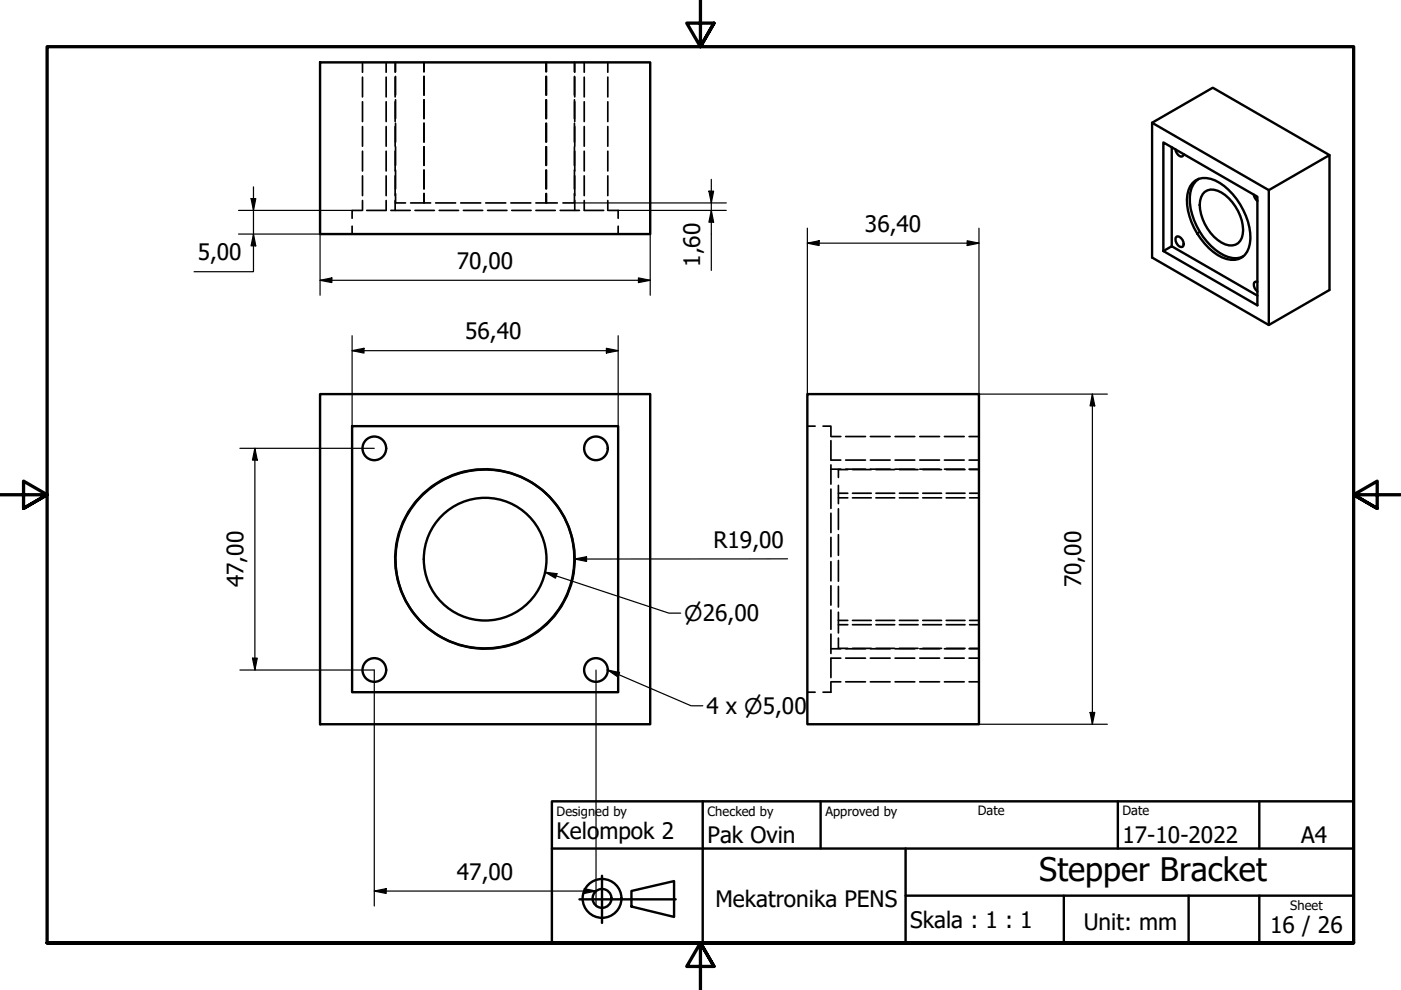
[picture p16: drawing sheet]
<svg xmlns="http://www.w3.org/2000/svg" width="297mm" height="210mm" viewBox="0 0 297 210" stroke-linecap="round" stroke-linejoin="round" font-family="sans-serif">
<defs><g id="words">
<text font-size="6.9" x="220.3" y="186.9">Stepper Bracket</text>
<g font-size="4.8">
<text x="183.4" y="49.2">36,40</text>
<text x="41.9" y="55.2">5,00</text>
<text x="96.9" y="57">70,00</text>
<text x="148.4" y="56.6" transform="rotate(-90 148.4 56.6)">1,60</text>
<text x="98.6" y="72">56,40</text>
<text x="151.3" y="116.1">R19,00</text>
<text x="51.6" y="124.5" transform="rotate(-90 51.6 124.5)">47,00</text>
<text x="229.2" y="124.5" transform="rotate(-90 229.2 124.5)">70,00</text>
<text x="149.8" y="151.4">4 x ⌀5,00</text>
<text x="118" y="177.9">Kelo</text>
<text x="127.1" y="177.9">mpok 2</text>
<text x="150" y="178.8">Pak Ovin</text>
<text x="238" y="178.8">17-10-2022</text>
<text x="275.9" y="178.7">A4</text>
<text x="96.9" y="186.5">47,00</text>
<text x="151.7" y="192.4">Mekatronika PENS</text>
<text x="193" y="196.7">Skala : 1 : 1</text>
<text x="229.8" y="197.1">Unit: mm</text>
<text x="269.3" y="197.9">16 / 26</text>
</g>
<text font-size="4.6" x="145.1" y="131.7">⌀26,00</text>
<g font-size="2.7">
<text x="118" y="173">Designed by</text>
<text x="150" y="173">Checked by</text>
<text x="175" y="173">Approved by</text>
<text x="207.3" y="172.9">Date</text>
<text x="238" y="172.9">Date</text>
<text x="273.6" y="193">Sheet</text>
</g>
</g></defs>
<!-- layer: Hidden (ISO) -->
<g fill="none" stroke="#000" stroke-width=".36">
<path d="M76.9 13.2v2.1M76.9 16.4v4.1M81.9 13.2v2.1M81.9 16.4v4.1M83.8 13.2v2.1M83.8 16.4v4.1M83.9 13.2v2M83.9 16.2v4M89.9 13.2v2M89.9 16.2v4M115.7 13.2v2M115.7 16.2v4"/>
<path d="M115.9 13.2v2M115.9 16.2v4M121.8 13.2v2M121.8 16.2v4M121.9 13.2v2.1M121.9 16.4v4.1M123.9 13.2v2.1M123.9 16.4v4.1M128.9 13.2v2.1M128.9 16.4v4.1M76.9 21.6v4.2M76.9 26.8v4.2"/>
<path d="M76.9 32.1v4.2M76.9 37.3v4.2M81.9 21.6v4.2M81.9 26.8v4.2M81.9 32.1v4.2M81.9 37.3v4.2M83.8 21.6v4.2M83.8 26.8v4.2M83.8 32.1v4.2M83.8 37.3v4.2M83.9 21.2v3.9M83.9 26.1v4"/>
<path d="M83.9 31.1v4M83.9 36.1v3.9M89.9 21.2v3.9M89.9 26.1v4M89.9 31.1v4M89.9 36.1v3.9M115.7 21.2v3.9M115.7 26.1v4M115.7 31.1v4M115.7 36.1v3.9M115.9 21.2v3.9M115.9 26.1v4"/>
<path d="M115.9 31.1v4M115.9 36.1v3.9M121.8 21.2v3.9M121.8 26.1v4M121.8 31.1v4M121.8 36.1v3.9M121.9 21.6v4.2M121.9 26.8v4.2M121.9 32.1v4.2M121.9 37.3v4.2M123.9 21.6v4.2M123.9 26.8v4.2"/>
<path d="M123.9 32.1v4.2M123.9 37.3v4.2M128.9 21.6v4.2M128.9 26.8v4.2M128.9 32.1v4.2M128.9 37.3v4.2M74.7 48v1.6M76.7 44.6h-2v1.7M76.9 42.5v2.1M77.7 44.6h4.2M81.9 42.5v2.1M82.9 44.6h4.1"/>
<path d="M83.8 42.5v2.1M83.9 41v2h2.1M87.1 43h4.2M88 44.6h4.1M89.9 41v2M92.4 43h4.2M93.1 44.6h4.1M97.7 43h4.2M98.3 44.6h4M103 43h4.2M103.4 44.6h4.1M108.3 43h4.2"/>
<path d="M108.5 44.6h4.1M113.6 44.6h4.1M115.7 41v2h-2.1M115.7 43h2.5M115.9 41v2M118.8 44.6h4.1M121.8 41v2h-2.4M121.9 42.5v2.1M123.9 42.5v2.1h4.1M128.9 42.5v2.1M129 44.6h2.1v1.7M131.1 48v1.6"/>
<path d="M171.2 90.4h1.6M174.5 90.4h1.7v2M176.2 99.5h2.1M176.2 92.6h2.1M176.2 93.4v4.2h2.1M176.2 98.6v4.1M179.3 99.5h4.2M179.3 92.6h4.2M179.3 97.6h4.2M179.7 99.6h-1.9v1.6M180.7 99.6h4M184.5 99.5h4.2"/>
<path d="M184.5 92.6h4.2M184.5 97.6h4.2M185.7 99.6h4M189.8 99.5h4.2M189.8 92.6h4.2M189.8 97.6h4.2M190.7 99.6h3.9M195 99.5h4.2M195 92.6h4.2M195 97.6h4.2M195.6 99.6h4M200.2 99.5h4.2"/>
<path d="M200.2 92.6h4.2M200.2 97.6h4.2M200.6 99.6h4M205.5 99.5h2.1M205.5 92.6h2.1M205.5 97.6h2.1M205.6 99.6h2M176.2 103.7v4.1M176.2 108.8v4.1M176.2 113.9v4.1M176.2 119.1v4.1M177.8 102.9v3.9"/>
<path d="M177.8 107.9v4.4M177.8 113.4v4.3M177.8 118.8v4.4M177.8 104.6h1.9M177.8 105.6h1.9M180.7 104.6h4M180.7 105.6h4M185.7 104.6h4M185.7 105.6h4M190.7 104.6h3.9M190.7 105.6h3.9M195.6 104.6h4"/>
<path d="M195.6 105.6h4M200.6 104.6h4M200.6 105.6h4M205.6 104.6h2M205.6 105.6h2M176.2 137.6h2.1M176.2 124.2v4.1M176.2 129.3v4.1M176.2 134.4v4.1M177.8 124.3v4.4M177.8 129.8v4.4M177.8 135.3v2.2h1.9"/>
<path d="M177.8 132.5h1.9M177.8 131.5h1.9M178.3 139.5h-2.1v4.2M179.3 139.5h4.2M179.3 137.6h4.2M180.7 132.5h4M180.7 137.5h4M180.7 131.5h4M184.5 139.5h4.2M184.5 137.6h4.2M185.7 132.5h4M185.7 137.5h4"/>
<path d="M185.7 131.5h4M189.8 139.5h4.2M189.8 137.6h4.2M190.7 132.5h3.9M190.7 137.5h3.9M190.7 131.5h3.9M195 139.5h4.2M195 137.6h4.2M195.6 132.5h4M195.6 137.5h4M195.6 131.5h4M200.2 139.5h4.2"/>
<path d="M200.2 137.6h4.2M200.6 132.5h4M200.6 137.5h4M200.6 131.5h4M205.5 139.5h2.1M205.5 137.6h2.1M205.6 132.5h2M205.6 137.5h2M205.6 131.5h2M171.2 146.8h1.6M176.2 144.6h2.1M176.2 144.7v2.1h-1.7"/>
<path d="M179.3 144.6h4.2M184.5 144.6h4.2M189.8 144.6h4.2M195 144.6h4.2M200.2 144.6h4.2M205.5 144.6h2.1"/>
</g>
<!-- layer: Visible (ISO) -->
<g fill="none" stroke="#000" stroke-width=".51">
<path d="M67.9 13.2h70v36.4h-70zM244.3 26l24.7 14.3 12.9-7.4v28.6l-12.9 7.4-24.7-14.3v-28.6l12.8-7.4 24.8 14.3M246.7 30.2l19.9 11.5v23l-19.9-11.5zM248.4 31.2v21M249.2 31.7a1.5 1.5 0 0 0 1.5 1.5l.3-.5M252.8 38.8a4 4 0 0 1 4.8-.5 14.3 14.3 0 0 1 7.4 13.3 3.7 3.7 0 0 1-4.9 3.3 13 13 0 0 1-7.5-7.8 9.6 9.6 0 0 1-.3-7.6zM254.2 37.9a5.1 5.1 0 0 0-1.9 5.1 14.7 14.7 0 0 0 7.2 11.1 4.6 4.6 0 0 0 4.1 .2M246.7 53.2l1.7-1 18.2 10.5M249.5 50.2a1.45 1.45 0 0 1 1.2 2.1 1.46 1.46 0 0 1-1.2-2.1zM255.4 40.7a3.5 3.5 0 0 1 4.4 .7 9.9 9.9 0 0 1 3.7 8.2 2.54 2.54 0 0 1-3.7 2.2 9.6 9.6 0 0 1-5.4-9.2l.6-1.4zM265.8 41.3l.3 .7 .5 .6M266.6 59.8l-.3-.1a1.06 1.06 0 0 0 0 1.8l.3 .3"/>
<path d="M269 40.3v28.6M67.9 83.6h70v70h-70zM74.7 90.4h56.4v56.4h-56.4zM171.2 83.6h36.4v70h-36.4zM115.7 104.6a19 19 0 0 0-26.9 1 19 19 0 0 0 1.1 26.8M115.7 104.6a19 19 0 0 1 1 26.8 19 19 0 0 1-26.8 1M115.7 104.6a19 19 0 0 0-26.8 1 19 19 0 0 0 1 26.9M115.7 104.6a19 19 0 0 1 1.1 26.9 19 19 0 0 1-26.9 1"/>
<circle cx="79.4" cy="95.1" r="2.51"/>
<circle cx="126.4" cy="95.1" r="2.51"/>
<circle cx="102.9" cy="118.6" r="13"/>
<circle cx="79.4" cy="142.1" r="2.51"/>
<circle cx="126.4" cy="142.1" r="2.51"/>
</g>
<!-- layer: Visible Narrow (ISO) -->
<path d="M254.4 49.1l-.6 .4" fill="none" stroke="#000" stroke-width=".36"/>
<!-- layer: Border (ISO) -->
<path d="M148.5 -.1v10l-2.9-5h5.8l-2.9 5 2.9-5M0 104.9h10l-5-2.9v5.8l5-2.9-5 2.9M297 104.9h-10l5-2.9v5.8l-5-2.9 5 2.9M10 199.9v-190h277v190h-277h277M151.4 204.9l-2.9-5 2.9 5h-5.8l2.9-5v10" fill="none" stroke="#000" stroke-width=".7"/>
<!-- layer: Title (ISO) -->
<g fill="none" stroke="#000" stroke-width=".51">
<path d="M117 169.9h170v30h-170zM117 179.9h170M149 169.9v30M174 169.9v10M192 179.9v20M237 169.9v10M267 169.9v10M122.9 190.7h20.4M127.6 185.7v10M133.9 188.9l9-2.1v7.6l-9-2.2zM192 189.9h95M225.6 189.9v10"/>
<path d="M252 189.9v10M267 189.9v10"/>
<circle cx="127.6" cy="190.5" r="4.1"/>
<circle cx="127.6" cy="190.5" r="2"/>
</g>
<!-- layer: 0 -->
<path d="M122.9 190.7h20.4" fill="none" stroke="#000" stroke-width=".21"/>
<!-- layer: Dimension (ISO) -->
<g fill="none" stroke="#000" stroke-width=".25">
<path d="M53.7 39.6v18h-12.6M150.8 38v19.3M50.6 44.6h24.1M50.6 49.6h17.3v13M53.2 42.1h1l-.5 2.5zM53.7 49.6l.5 2.5h-1zM67.9 59.4l2.5-.5v1zM67.9 59.4h70M121.8 43h32.2M131.1 44.6h22.9M135.4 58.9l2.5 .5-2.5 .5zM137.9 49.6v13"/>
<path d="M150.3 40.5h1l-.5 2.5zM150.8 44.6l.5 2.5h-1zM171.2 51.6l2.5-.6v1.1zM171.2 51.6h36.4M171.2 48.4v35.2M205.1 51l2.5 .6-2.5 .5zM207.6 48.4v35.2h27.2M74.7 74.4l2.5-.6v1.1zM74.7 74.4h56.4M74.7 71.2v19.2M128.6 73.8l2.5 .6-2.5 .5zM131.1 71.2v19.2"/>
<path d="M50.9 95.1h28.5M54 95.1l.5 2.5h-1zM54 95.1v47M231.6 83.6l.5 2.5h-1zM231.6 83.6v70M121.9 118.5l2.5-.5v1zM167 118.5h-45.1M53.5 139.5h1l-.5 2.6zM50.9 142.1h28.5v50M126.4 142.1v50M207.6 153.6h27.2M231.1 151.1h1l-.5 2.5z"/>
<path d="M79.4 188.9l2.5-.5v1zM79.4 188.9h47M123.9 188.4l2.5 .5-2.5 .5z"/>
</g>
<g fill="#000">
<path d="M53.2 42.1h1l-.5 2.5z" fill-rule="evenodd"/>
<path d="M53.7 49.6l.5 2.5h-1z" fill-rule="evenodd"/>
<path d="M67.9 59.4l2.5-.5v1z" fill-rule="evenodd"/>
<path d="M135.4 58.9l2.5 .5-2.5 .5z" fill-rule="evenodd"/>
<path d="M150.3 40.5h1l-.5 2.5z" fill-rule="evenodd"/>
<path d="M150.8 44.6l.5 2.5h-1z" fill-rule="evenodd"/>
<path d="M171.2 51.6l2.5-.6v1.1z" fill-rule="evenodd"/>
<path d="M205.1 51l2.5 .6-2.5 .5z" fill-rule="evenodd"/>
<path d="M74.7 74.4l2.5-.6v1.1z" fill-rule="evenodd"/>
<path d="M128.6 73.8l2.5 .6-2.5 .5z" fill-rule="evenodd"/>
<path d="M54 95.1l.5 2.5h-1z" fill-rule="evenodd"/>
<path d="M231.6 83.6l.5 2.5h-1z" fill-rule="evenodd"/>
<path d="M121.9 118.5l2.5-.5v1z" fill-rule="evenodd"/>
<path d="M53.5 139.5h1l-.5 2.6z" fill-rule="evenodd"/>
<path d="M231.1 151.1h1l-.5 2.5z" fill-rule="evenodd"/>
<path d="M79.4 188.9l2.5-.5v1z" fill-rule="evenodd"/>
<path d="M123.9 188.4l2.5 .5-2.5 .5z" fill-rule="evenodd"/>
</g>
<!-- layer: Symbol (ISO) -->
<path d="M115.6 121.3l2.5 .3-.3 1zM115.6 121.3l26.2 8.7h2.5M128.9 142.1l2.5 .5-.4 .9zM128.9 142.1l17.6 7.5h2.5" fill="none" stroke="#000" stroke-width=".25"/>
<g fill="#000">
<path d="M115.6 121.3l2.5 .3-.3 1z" fill-rule="evenodd"/>
<path d="M128.9 142.1l2.5 .5-.4 .9z" fill-rule="evenodd"/>
</g>
<use href="#words"/>
</svg>
